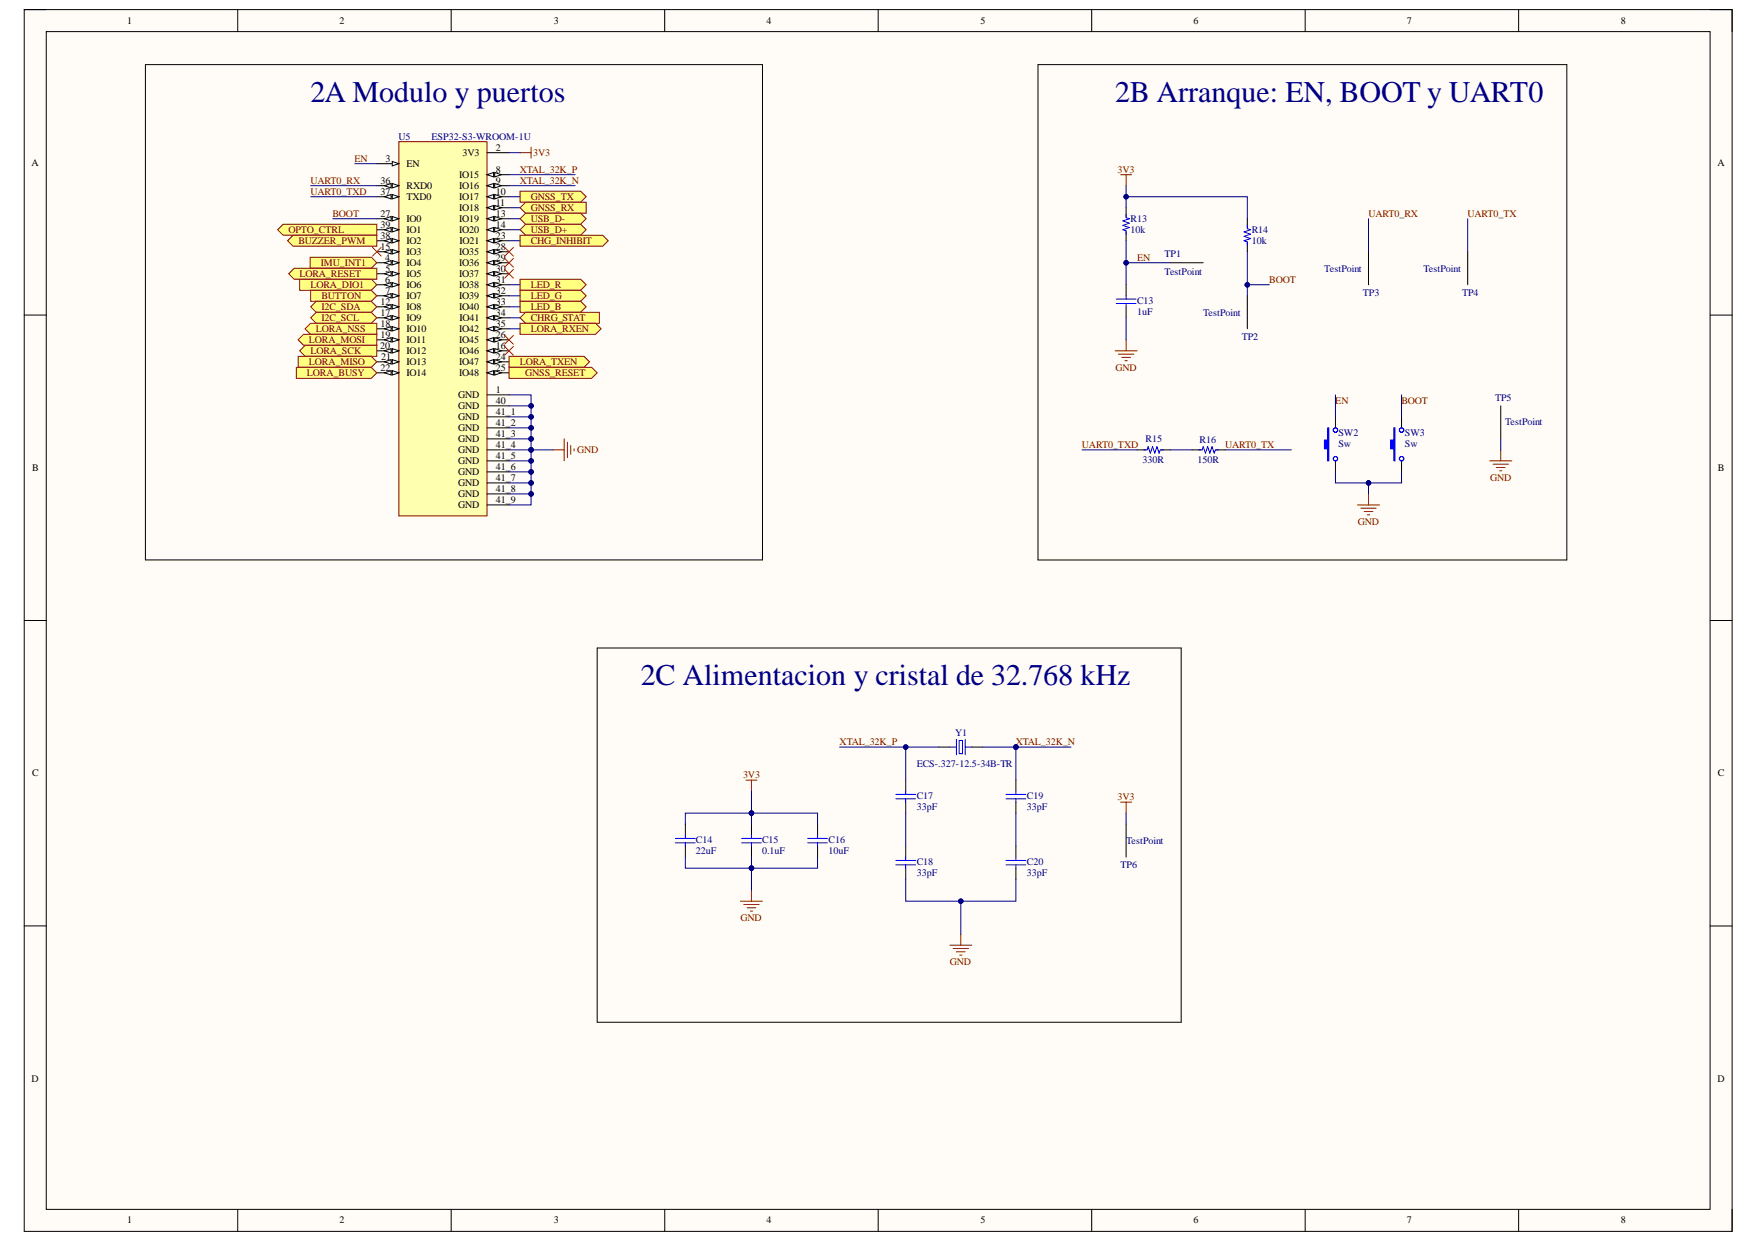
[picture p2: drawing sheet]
<svg xmlns="http://www.w3.org/2000/svg" width="297mm" height="210mm" viewBox="0 0 297 210" stroke-linecap="round" stroke-linejoin="round" font-family="sans-serif">
<defs><g id="words">
<g font-size="5.1" fill="#000080">
<text x="52.5" y="17.2">2A Modulo y puertos</text>
<text x="188.4" y="17.2">2B Arranque: EN, BOOT y UART0</text>
<text x="108.3" y="115.8">2C Alimentacion y cristal de 32.768 kHz</text>
</g>
<g font-size="1.7">
<text x="21.5" y="4.1">1</text>
<text x="57.4" y="4.1">2</text>
<text x="93.6" y="4.1">3</text>
<text x="129.5" y="4.1">4</text>
<text x="165.6" y="4.1">5</text>
<text x="201.7" y="4.1">6</text>
<text x="237.7" y="4.1">7</text>
<text x="273.8" y="4.1">8</text>
<text x="5.3" y="28">A</text>
<text x="65.1" y="27.3">3</text>
<text x="68.7" y="28.2">EN</text>
<text x="78.2" y="26.4">3V3</text>
<text x="83.8" y="25.4">2</text>
<text x="83.8" y="29.2">8</text>
<text x="290.2" y="28">A</text>
<text x="64.3" y="31">36</text>
<text x="64.3" y="32.9">37</text>
<text x="68.7" y="31.9">RXD0</text>
<text x="68.7" y="33.8">TXD0</text>
<text x="77.6" y="30.1">IO15</text>
<text x="77.6" y="31.9">IO16</text>
<text x="77.6" y="33.8">IO17</text>
<text x="77.6" y="35.7">IO18</text>
<text x="83.8" y="31">9</text>
<text x="83.8" y="32.9">10</text>
<text x="83.8" y="34.7">11</text>
<text x="64.3" y="36.6">27</text>
<text x="64.3" y="38.5">39</text>
<text x="64.3" y="40.3">38</text>
<text x="68.7" y="37.5">IO0</text>
<text x="68.7" y="39.4">IO1</text>
<text x="68.7" y="41.2">IO2</text>
<text x="77.6" y="37.5">IO19</text>
<text x="77.6" y="39.4">IO20</text>
<text x="77.7" y="41.2">IO21</text>
<text x="83.8" y="36.6">13</text>
<text x="83.8" y="38.5">14</text>
<text x="83.8" y="40.3">23</text>
<text x="64.3" y="42.2">15</text>
<text x="65.1" y="44">4</text>
<text x="65.1" y="47.8">6</text>
<text x="65.1" y="45.9">5</text>
<text x="68.7" y="43.1">IO3</text>
<text x="68.7" y="45">IO4</text>
<text x="68.7" y="46.8">IO5</text>
<text x="77.6" y="43.1">IO35</text>
<text x="77.6" y="45">IO36</text>
<text x="77.6" y="46.8">IO37</text>
<text x="83.8" y="42.2">28</text>
<text x="83.8" y="44">29</text>
<text x="83.8" y="45.9">30</text>
<text x="83.8" y="47.8">31</text>
<text x="64.3" y="51.5">12</text>
<text x="64.3" y="53.3">17</text>
<text x="65.1" y="49.6">7</text>
<text x="68.7" y="48.7">IO6</text>
<text x="68.7" y="50.5">IO7</text>
<text x="68.7" y="52.4">IO8</text>
<text x="77.6" y="48.7">IO38</text>
<text x="77.6" y="50.5">IO39</text>
<text x="77.6" y="52.4">IO40</text>
<text x="83.8" y="49.6">32</text>
<text x="83.8" y="51.5">33</text>
<text x="83.8" y="53.3">34</text>
<text x="64.2" y="58.9">20</text>
<text x="64.3" y="55.2">18</text>
<text x="64.3" y="57.1">19</text>
<text x="68.7" y="54.3">IO9</text>
<text x="68.7" y="56.1">IO10</text>
<text x="68.7" y="58">IO11</text>
<text x="68.7" y="59.8">IO12</text>
<text x="77.6" y="56.1">IO42</text>
<text x="77.6" y="58">IO45</text>
<text x="77.6" y="59.8">IO46</text>
<text x="77.7" y="54.3">IO41</text>
<text x="83.8" y="55.2">35</text>
<text x="83.8" y="57.1">26</text>
<text x="83.8" y="58.9">16</text>
<text x="64.3" y="62.6">22</text>
<text x="64.4" y="60.8">21</text>
<text x="68.7" y="61.7">IO13</text>
<text x="68.7" y="63.6">IO14</text>
<text x="77.6" y="61.7">IO47</text>
<text x="77.6" y="63.6">IO48</text>
<text x="83.8" y="60.8">24</text>
<text x="83.8" y="62.6">25</text>
<text x="77.4" y="67.3">GND</text>
<text x="77.4" y="69.1">GND</text>
<text x="77.4" y="71">GND</text>
<text x="83.8" y="66.4">1</text>
<text x="83.8" y="68.2">40</text>
<text x="83.8" y="70.1">41_1</text>
<text x="83.8" y="71.9">41_2</text>
<text x="77.4" y="72.9">GND</text>
<text x="77.4" y="74.7">GND</text>
<text x="77.4" y="76.6">GND</text>
<text x="83.8" y="73.8">41_3</text>
<text x="83.8" y="75.7">41_4</text>
<text x="83.8" y="77.5">41_5</text>
<text x="5.4" y="79.6">B</text>
<text x="77.4" y="78.4">GND</text>
<text x="77.4" y="80.3">GND</text>
<text x="77.4" y="82.2">GND</text>
<text x="83.8" y="79.4">41_6</text>
<text x="83.8" y="81.2">41_7</text>
<text x="83.8" y="83.1">41_8</text>
<text x="290.3" y="79.6">B</text>
<text x="77.4" y="84">GND</text>
<text x="77.4" y="85.9">GND</text>
<text x="83.8" y="84.9">41_9</text>
<text x="5.4" y="131.2">C</text>
<text x="290.3" y="131.2">C</text>
<text x="5.3" y="182.8">D</text>
<text x="290.2" y="182.8">D</text>
<text x="21.5" y="206.8">1</text>
<text x="57.4" y="206.8">2</text>
<text x="93.6" y="206.8">3</text>
<text x="129.5" y="206.8">4</text>
<text x="165.6" y="206.8">5</text>
<text x="201.7" y="206.8">6</text>
<text x="237.7" y="206.8">7</text>
<text x="273.8" y="206.8">8</text>
</g>
<g font-size="1.7" fill="#000080">
<text x="67.3" y="23.6">U5</text>
<text x="72.9" y="23.6">ESP32-S3-WROOM-1U</text>
<text x="191" y="39.4">10k</text>
<text x="191" y="37.5">R13</text>
<text x="211.5" y="41.2">10k</text>
<text x="211.5" y="39.4">R14</text>
<text x="196.8" y="43.4">TP1</text>
<text x="196.8" y="46.4">TestPoint</text>
<text x="223.8" y="45.9">TestPoint</text>
<text x="240.5" y="45.9">TestPoint</text>
<text x="192.1" y="53.2">1uF</text>
<text x="192.1" y="51.3">C13</text>
<text x="203.3" y="53.3">TestPoint</text>
<text x="230.3" y="50">TP3</text>
<text x="247" y="50">TP4</text>
<text x="209.8" y="57.4">TP2</text>
<text x="252.6" y="67.8">TP5</text>
<text x="254.3" y="71.8">TestPoint</text>
<text x="193.6" y="74.7">R15</text>
<text x="202.7" y="74.9">R16</text>
<text x="226.1" y="73.6">SW2</text>
<text x="226.1" y="75.5">Sw</text>
<text x="237.4" y="73.6">SW3</text>
<text x="237.4" y="75.5">Sw</text>
<text x="193.1" y="78.3">330R</text>
<text x="202.4" y="78.3">150R</text>
<text x="161.4" y="124.4">Y1</text>
<text x="154.9" y="129.6">ECS-.327-12.5-34B-TR</text>
<text x="154.9" y="136.8">33pF</text>
<text x="154.9" y="135">C17</text>
<text x="173.5" y="136.8">33pF</text>
<text x="173.5" y="135">C19</text>
<text x="117.6" y="142.4">C14</text>
<text x="128.8" y="142.4">C15</text>
<text x="140" y="142.4">C16</text>
<text x="190.3" y="142.6">TestPoint</text>
<text x="117.6" y="144.3">22uF</text>
<text x="128.8" y="144.3">0.1uF</text>
<text x="140" y="144.3">10uF</text>
<text x="154.9" y="148">33pF</text>
<text x="154.9" y="146.1">C18</text>
<text x="173.5" y="148">33pF</text>
<text x="173.5" y="146.1">C20</text>
<text x="189.3" y="146.7">TP6</text>
</g>
<g font-size="1.7" fill="#800000">
<text x="59.9" y="27.3">EN</text>
<text x="87.8" y="29.2">XTAL_32K_P</text>
<text x="90.1" y="26.4">3V3</text>
<text x="188.8" y="29.2">3V3</text>
<text x="52.5" y="31">UART0_RX</text>
<text x="52.5" y="32.9">UART0_TXD</text>
<text x="87.8" y="31">XTAL_32K_N</text>
<text x="89.7" y="33.8">GNSS_TX</text>
<text x="89.7" y="35.7">GNSS_RX</text>
<text x="48.7" y="39.4">OPTO_CTRL</text>
<text x="50.4" y="41.2">BUZZER_PWM</text>
<text x="56.2" y="36.6">BOOT</text>
<text x="89.7" y="39.4">USB_D+</text>
<text x="89.7" y="41.2">CHG_INHIBIT</text>
<text x="89.7" y="37.5">USB_D-</text>
<text x="231.2" y="36.6">UART0_RX</text>
<text x="248" y="36.6">UART0_TX</text>
<text x="50.6" y="46.8">LORA_RESET</text>
<text x="54.2" y="45">IMU_INT1</text>
<text x="192.1" y="44">EN</text>
<text x="214.5" y="47.8">BOOT</text>
<text x="52.5" y="48.7">LORA_DIO1</text>
<text x="54.3" y="50.5">BUTTON</text>
<text x="54.3" y="52.4">I2C_SDA</text>
<text x="89.7" y="48.7">LED_R</text>
<text x="89.7" y="50.5">LED_G</text>
<text x="89.7" y="52.4">LED_B</text>
<text x="52.2" y="58">LORA_MOSI</text>
<text x="52.5" y="59.8">LORA_SCK</text>
<text x="53.4" y="56.1">LORA_NSS</text>
<text x="54.3" y="54.3">I2C_SCL</text>
<text x="89.7" y="54.3">CHRG_STAT</text>
<text x="89.7" y="56.1">LORA_RXEN</text>
<text x="51.9" y="63.6">LORA_BUSY</text>
<text x="52.2" y="61.7">LORA_MISO</text>
<text x="87.8" y="61.7">LORA_TXEN</text>
<text x="88.7" y="63.6">GNSS_RESET</text>
<text x="188.5" y="62.6">GND</text>
<text x="225.6" y="68.2">EN</text>
<text x="236.8" y="68.2">BOOT</text>
<text x="97.5" y="76.6">GND</text>
<text x="182.8" y="75.7">UART0_TXD</text>
<text x="207" y="75.7">UART0_TX</text>
<text x="251.8" y="81.2">GND</text>
<text x="229.4" y="88.7">GND</text>
<text x="141.9" y="125.9">XTAL_32K_P</text>
<text x="171.6" y="125.9">XTAL_32K_N</text>
<text x="125.5" y="131.4">3V3</text>
<text x="188.8" y="135.2">3V3</text>
<text x="125.1" y="155.6">GND</text>
<text x="160.5" y="163.1">GND</text>
</g>
</g></defs>
<path d="M4.1 1.6h288.6v206.5h-288.6z" fill-rule="evenodd" fill="#fffcf8"/>
<path d="M4.1 1.6h288.6v206.5h-288.6z" fill="none" stroke="#000" stroke-width=".17"/>
<path d="M7.8 5.3h281.1v199.1h-281.1z" fill-rule="evenodd" fill="#fffcf8"/>
<g fill="none" stroke="#000" stroke-width=".17">
<path d="M4.1 1.6h3.7M7.8 5.3h281.1v199.1h-281.1zM40.2 1.6v3.7M76.2 1.6v3.7M112.3 1.6v3.7M148.4 1.6v3.7M184.5 1.6v3.7M220.5 1.6v3.7M256.6 1.6v3.7M288.9 1.6h3.8v3.7M4.1 53.2h3.7M288.9 53.3h3.8"/>
<path d="M4.1 104.9h3.7M288.9 104.9h3.8M4.1 156.5h3.7M288.9 156.5h3.8M40.2 204.4v3.7M76.2 204.4v3.7M112.3 204.4v3.7M148.4 204.4v3.7M184.5 204.4v3.7M220.5 204.4v3.7M256.6 204.4v3.7M292.7 204.4v3.7"/>
</g>
<path d="M67.4 23.9h14.9v63.3h-14.9z" fill-rule="evenodd" fill="#ffffb0"/>
<path d="M67.4 23.9h14.9v63.3h-14.9z" fill="none" stroke="#800000" stroke-width=".17"/>
<path d="M63.7 27.7h3.7" fill="none" stroke="#000" stroke-width=".17"/>
<path d="M66.3 27.3l1.1 .4-1.1 .3z" fill="#f8fcff"/>
<path d="M63.7 31.4h3.7M66.3 27.3l1.1 .4-1.1 .3z" fill="none" stroke="#000" stroke-width=".17"/>
<path d="M66.3 31l1.1 .4-1.1 .4z" fill="#f8fcff"/>
<path d="M66.3 31l1.1 .4-1.1 .4z" fill="none" stroke="#000" stroke-width=".17"/>
<path d="M65 31.4l1.1-.4v.8z" fill="#f8fcff"/>
<path d="M63.7 33.2h3.7M65 31.4l1.1-.4v.8z" fill="none" stroke="#000" stroke-width=".17"/>
<path d="M66.3 32.9l1.1 .3-1.1 .4z" fill="#f8fcff"/>
<path d="M66.3 32.9l1.1 .3-1.1 .4z" fill="none" stroke="#000" stroke-width=".17"/>
<path d="M65 33.2l1.1-.3v.7z" fill="#f8fcff"/>
<path d="M63.7 37h3.7M65 33.2l1.1-.3v.7z" fill="none" stroke="#000" stroke-width=".17"/>
<path d="M66.3 36.6l1.1 .4-1.1 .3z" fill="#f8fcff"/>
<path d="M66.3 36.6l1.1 .4-1.1 .3z" fill="none" stroke="#000" stroke-width=".17"/>
<path d="M65 37l1.1-.4v.7z" fill="#f8fcff"/>
<path d="M63.7 38.8h3.7M65 37l1.1-.4v.7z" fill="none" stroke="#000" stroke-width=".17"/>
<path d="M66.3 38.5l1.1 .3-1.1 .4z" fill="#f8fcff"/>
<path d="M66.3 38.5l1.1 .3-1.1 .4z" fill="none" stroke="#000" stroke-width=".17"/>
<path d="M65 38.8l1.1-.3v.7z" fill="#f8fcff"/>
<path d="M65 38.8l1.1-.3v.7zM63.7 40.7h3.7" fill="none" stroke="#000" stroke-width=".17"/>
<path d="M66.3 40.3l1.1 .4-1.1 .4z" fill="#f8fcff"/>
<path d="M66.3 40.3l1.1 .4-1.1 .4z" fill="none" stroke="#000" stroke-width=".17"/>
<path d="M65 40.7l1.1-.4v.8z" fill="#f8fcff"/>
<path d="M63.7 42.5h3.7M65 40.7l1.1-.4v.8z" fill="none" stroke="#000" stroke-width=".17"/>
<path d="M66.3 42.2l1.1 .3-1.1 .4z" fill="#f8fcff"/>
<path d="M66.3 42.2l1.1 .3-1.1 .4z" fill="none" stroke="#000" stroke-width=".17"/>
<path d="M65 42.5l1.1-.3v.7z" fill="#f8fcff"/>
<path d="M63.7 44.4h3.7M65 42.5l1.1-.3v.7z" fill="none" stroke="#000" stroke-width=".17"/>
<path d="M66.3 44l1.1 .4-1.1 .4z" fill="#f8fcff"/>
<path d="M66.3 44l1.1 .4-1.1 .4z" fill="none" stroke="#000" stroke-width=".17"/>
<path d="M65 44.4l1.1-.4v.8z" fill="#f8fcff"/>
<path d="M63.7 46.3h3.7M65 44.4l1.1-.4v.8z" fill="none" stroke="#000" stroke-width=".17"/>
<path d="M66.3 45.9l1.1 .4-1.1 .3z" fill="#f8fcff"/>
<path d="M66.3 45.9l1.1 .4-1.1 .3z" fill="none" stroke="#000" stroke-width=".17"/>
<path d="M65 46.3l1.1-.4v.7z" fill="#f8fcff"/>
<path d="M63.7 48.1h3.7M65 46.3l1.1-.4v.7z" fill="none" stroke="#000" stroke-width=".17"/>
<path d="M66.3 47.8l1.1 .3-1.1 .4z" fill="#f8fcff"/>
<path d="M66.3 47.8l1.1 .3-1.1 .4z" fill="none" stroke="#000" stroke-width=".17"/>
<path d="M65 48.1l1.1-.3v.7z" fill="#f8fcff"/>
<path d="M63.7 50h3.7M65 48.1l1.1-.3v.7z" fill="none" stroke="#000" stroke-width=".17"/>
<path d="M66.3 49.6l1.1 .4-1.1 .4z" fill="#f8fcff"/>
<path d="M66.3 49.6l1.1 .4-1.1 .4z" fill="none" stroke="#000" stroke-width=".17"/>
<path d="M65 50l1.1-.4v.8z" fill="#f8fcff"/>
<path d="M63.7 51.9h3.7M65 50l1.1-.4v.8z" fill="none" stroke="#000" stroke-width=".17"/>
<path d="M66.3 51.5l1.1 .4-1.1 .3z" fill="#f8fcff"/>
<path d="M66.3 51.5l1.1 .4-1.1 .3z" fill="none" stroke="#000" stroke-width=".17"/>
<path d="M65 51.9l1.1-.4v.7z" fill="#f8fcff"/>
<path d="M63.7 53.7h3.7M65 51.9l1.1-.4v.7z" fill="none" stroke="#000" stroke-width=".17"/>
<path d="M66.3 53.3l1.1 .4-1.1 .4z" fill="#f8fcff"/>
<path d="M66.3 53.3l1.1 .4-1.1 .4z" fill="none" stroke="#000" stroke-width=".17"/>
<path d="M65 53.7l1.1-.4v.8z" fill="#f8fcff"/>
<path d="M63.7 55.6h3.7M65 53.7l1.1-.4v.8z" fill="none" stroke="#000" stroke-width=".17"/>
<path d="M66.3 55.2l1.1 .4-1.1 .3z" fill="#f8fcff"/>
<path d="M66.3 55.2l1.1 .4-1.1 .3z" fill="none" stroke="#000" stroke-width=".17"/>
<path d="M65 55.6l1.1-.4v.7z" fill="#f8fcff"/>
<path d="M63.7 57.4h3.7M65 55.6l1.1-.4v.7z" fill="none" stroke="#000" stroke-width=".17"/>
<path d="M66.3 57.1l1.1 .3-1.1 .4z" fill="#f8fcff"/>
<path d="M66.3 57.1l1.1 .3-1.1 .4z" fill="none" stroke="#000" stroke-width=".17"/>
<path d="M65 57.4l1.1-.3v.7z" fill="#f8fcff"/>
<path d="M63.7 59.3h3.7M65 57.4l1.1-.3v.7z" fill="none" stroke="#000" stroke-width=".17"/>
<path d="M66.3 58.9l1.1 .4-1.1 .4z" fill="#f8fcff"/>
<path d="M66.3 58.9l1.1 .4-1.1 .4z" fill="none" stroke="#000" stroke-width=".17"/>
<path d="M65 59.3l1.1-.4v.8z" fill="#f8fcff"/>
<path d="M65 59.3l1.1-.4v.8zM63.7 61.1h3.7" fill="none" stroke="#000" stroke-width=".17"/>
<path d="M66.3 60.8l1.1 .3-1.1 .4z" fill="#f8fcff"/>
<path d="M66.3 60.8l1.1 .3-1.1 .4z" fill="none" stroke="#000" stroke-width=".17"/>
<path d="M65 61.1l1.1-.3v.7z" fill="#f8fcff"/>
<path d="M63.7 63h3.7M65 61.1l1.1-.3v.7z" fill="none" stroke="#000" stroke-width=".17"/>
<path d="M66.3 62.6l1.1 .4-1.1 .4z" fill="#f8fcff"/>
<path d="M66.3 62.6l1.1 .4-1.1 .4z" fill="none" stroke="#000" stroke-width=".17"/>
<path d="M65 63l1.1-.4v.8z" fill="#f8fcff"/>
<path d="M82.3 25.8h3.7M82.3 29.5h3.7M65 63l1.1-.4v.8z" fill="none" stroke="#000" stroke-width=".17"/>
<path d="M82.3 29.5l1.1-.3v.7z" fill="#f8fcff"/>
<path d="M82.3 29.5l1.1-.3v.7z" fill="none" stroke="#000" stroke-width=".17"/>
<path d="M83.6 29.2l1.1 .3-1.1 .4z" fill="#f8fcff"/>
<path d="M82.3 31.4h3.7M83.6 29.2l1.1 .3-1.1 .4z" fill="none" stroke="#000" stroke-width=".17"/>
<path d="M82.3 31.4l1.1-.4v.8z" fill="#f8fcff"/>
<path d="M82.3 31.4l1.1-.4v.8z" fill="none" stroke="#000" stroke-width=".17"/>
<path d="M83.6 31l1.1 .4-1.1 .4z" fill="#f8fcff"/>
<path d="M82.3 33.2h3.7M83.6 31l1.1 .4-1.1 .4z" fill="none" stroke="#000" stroke-width=".17"/>
<path d="M82.3 33.2l1.1-.3v.7z" fill="#f8fcff"/>
<path d="M82.3 33.2l1.1-.3v.7z" fill="none" stroke="#000" stroke-width=".17"/>
<path d="M83.6 32.9l1.1 .3-1.1 .4z" fill="#f8fcff"/>
<path d="M82.3 35.1h3.7M83.6 32.9l1.1 .3-1.1 .4z" fill="none" stroke="#000" stroke-width=".17"/>
<path d="M82.3 35.1l1.1-.4v.8z" fill="#f8fcff"/>
<path d="M82.3 35.1l1.1-.4v.8z" fill="none" stroke="#000" stroke-width=".17"/>
<path d="M83.6 34.7l1.1 .4-1.1 .4z" fill="#f8fcff"/>
<path d="M82.3 37h3.7M83.6 34.7l1.1 .4-1.1 .4z" fill="none" stroke="#000" stroke-width=".17"/>
<path d="M82.3 37l1.1-.4v.7z" fill="#f8fcff"/>
<path d="M82.3 37l1.1-.4v.7z" fill="none" stroke="#000" stroke-width=".17"/>
<path d="M83.6 36.6l1.1 .4-1.1 .3z" fill="#f8fcff"/>
<path d="M82.3 38.8h3.7M83.6 36.6l1.1 .4-1.1 .3z" fill="none" stroke="#000" stroke-width=".17"/>
<path d="M82.3 38.8l1.1-.3v.7z" fill="#f8fcff"/>
<path d="M82.3 38.8l1.1-.3v.7z" fill="none" stroke="#000" stroke-width=".17"/>
<path d="M83.6 38.5l1.1 .3-1.1 .4z" fill="#f8fcff"/>
<path d="M83.6 38.5l1.1 .3-1.1 .4zM82.3 40.7h3.7" fill="none" stroke="#000" stroke-width=".17"/>
<path d="M82.3 40.7l1.1-.4v.8z" fill="#f8fcff"/>
<path d="M82.3 40.7l1.1-.4v.8z" fill="none" stroke="#000" stroke-width=".17"/>
<path d="M83.6 40.3l1.1 .4-1.1 .4z" fill="#f8fcff"/>
<path d="M82.3 42.5h3.7M83.6 40.3l1.1 .4-1.1 .4z" fill="none" stroke="#000" stroke-width=".17"/>
<path d="M82.3 42.5l1.1-.3v.7z" fill="#f8fcff"/>
<path d="M82.3 42.5l1.1-.3v.7z" fill="none" stroke="#000" stroke-width=".17"/>
<path d="M83.6 42.2l1.1 .3-1.1 .4z" fill="#f8fcff"/>
<path d="M82.3 44.4h3.7M83.6 42.2l1.1 .3-1.1 .4z" fill="none" stroke="#000" stroke-width=".17"/>
<path d="M82.3 44.4l1.1-.4v.8z" fill="#f8fcff"/>
<path d="M82.3 44.4l1.1-.4v.8z" fill="none" stroke="#000" stroke-width=".17"/>
<path d="M83.6 44l1.1 .4-1.1 .4z" fill="#f8fcff"/>
<path d="M82.3 46.3h3.7M83.6 44l1.1 .4-1.1 .4z" fill="none" stroke="#000" stroke-width=".17"/>
<path d="M82.3 46.3l1.1-.4v.7z" fill="#f8fcff"/>
<path d="M82.3 46.3l1.1-.4v.7z" fill="none" stroke="#000" stroke-width=".17"/>
<path d="M83.6 45.9l1.1 .4-1.1 .3z" fill="#f8fcff"/>
<path d="M82.3 48.1h3.7M83.6 45.9l1.1 .4-1.1 .3z" fill="none" stroke="#000" stroke-width=".17"/>
<path d="M82.3 48.1l1.1-.3v.7z" fill="#f8fcff"/>
<path d="M82.3 48.1l1.1-.3v.7z" fill="none" stroke="#000" stroke-width=".17"/>
<path d="M83.6 47.8l1.1 .3-1.1 .4z" fill="#f8fcff"/>
<path d="M82.3 50h3.7M83.6 47.8l1.1 .3-1.1 .4z" fill="none" stroke="#000" stroke-width=".17"/>
<path d="M82.3 50l1.1-.4v.8z" fill="#f8fcff"/>
<path d="M82.3 50l1.1-.4v.8z" fill="none" stroke="#000" stroke-width=".17"/>
<path d="M83.6 49.6l1.1 .4-1.1 .4z" fill="#f8fcff"/>
<path d="M82.3 51.9h3.7M83.6 49.6l1.1 .4-1.1 .4z" fill="none" stroke="#000" stroke-width=".17"/>
<path d="M82.3 51.9l1.1-.4v.7z" fill="#f8fcff"/>
<path d="M82.3 51.9l1.1-.4v.7z" fill="none" stroke="#000" stroke-width=".17"/>
<path d="M83.6 51.5l1.1 .4-1.1 .3z" fill="#f8fcff"/>
<path d="M82.3 53.7h3.7M83.6 51.5l1.1 .4-1.1 .3z" fill="none" stroke="#000" stroke-width=".17"/>
<path d="M82.3 53.7l1.1-.4v.8z" fill="#f8fcff"/>
<path d="M82.3 53.7l1.1-.4v.8z" fill="none" stroke="#000" stroke-width=".17"/>
<path d="M83.6 53.3l1.1 .4-1.1 .4z" fill="#f8fcff"/>
<path d="M82.3 55.6h3.7M83.6 53.3l1.1 .4-1.1 .4z" fill="none" stroke="#000" stroke-width=".17"/>
<path d="M82.3 55.6l1.1-.4v.7z" fill="#f8fcff"/>
<path d="M82.3 55.6l1.1-.4v.7z" fill="none" stroke="#000" stroke-width=".17"/>
<path d="M83.6 55.2l1.1 .4-1.1 .3z" fill="#f8fcff"/>
<path d="M82.3 57.4h3.7M83.6 55.2l1.1 .4-1.1 .3z" fill="none" stroke="#000" stroke-width=".17"/>
<path d="M82.3 57.4l1.1-.3v.7z" fill="#f8fcff"/>
<path d="M82.3 57.4l1.1-.3v.7z" fill="none" stroke="#000" stroke-width=".17"/>
<path d="M83.6 57.1l1.1 .3-1.1 .4z" fill="#f8fcff"/>
<path d="M82.3 59.3h3.7M83.6 57.1l1.1 .3-1.1 .4z" fill="none" stroke="#000" stroke-width=".17"/>
<path d="M82.3 59.3l1.1-.4v.8z" fill="#f8fcff"/>
<path d="M82.3 59.3l1.1-.4v.8z" fill="none" stroke="#000" stroke-width=".17"/>
<path d="M83.6 58.9l1.1 .4-1.1 .4z" fill="#f8fcff"/>
<path d="M83.6 58.9l1.1 .4-1.1 .4zM82.3 61.1h3.7" fill="none" stroke="#000" stroke-width=".17"/>
<path d="M82.3 61.1l1.1-.3v.7z" fill="#f8fcff"/>
<path d="M82.3 61.1l1.1-.3v.7z" fill="none" stroke="#000" stroke-width=".17"/>
<path d="M83.6 60.8l1.1 .3-1.1 .4z" fill="#f8fcff"/>
<path d="M82.3 63h3.7M83.6 60.8l1.1 .3-1.1 .4z" fill="none" stroke="#000" stroke-width=".17"/>
<path d="M82.3 63l1.1-.4v.8z" fill="#f8fcff"/>
<path d="M82.3 63l1.1-.4v.8z" fill="none" stroke="#000" stroke-width=".17"/>
<path d="M83.6 62.6l1.1 .4-1.1 .4z" fill="#f8fcff"/>
<g fill="none" stroke="#000" stroke-width=".17">
<path d="M82.3 66.7h3.7M82.3 68.6h3.7M82.3 70.5h3.7M82.3 72.3h3.7M82.3 74.2h3.7M82.3 76h3.7M82.3 77.9h3.7M82.3 79.8h3.7M83.6 62.6l1.1 .4-1.1 .4zM82.3 81.6h3.7M82.3 83.5h3.7M82.3 85.3h3.7"/>
<path d="M115.8 139.3v1.8M127 139.3v1.8M138.1 139.3v1.8M115.8 143v1.9M127 143v1.9M138.1 143v1.9"/>
</g>
<path d="M93.5 76h1.8M95.3 74.2v3.7M95.9 74.7v2.6M96.4 75.3v1.5M97 75.8v.4M126 131.8h1.9M127 131.8v1.9M125.1 152.3h3.7M125.7 152.9h2.6M126.2 153.4h1.5M126.8 154h.4M127 150.4v1.9" fill="none" stroke="#800000" stroke-width=".17"/>
<path d="M114.1 141.7h3.4M114.1 142.4h3.4M115.8 141.1v.6M115.8 142.4v.6M125.3 141.7h3.3M125.3 142.4h3.3M127 141.1v.6M127 142.4v.6M136.5 141.7h3.3M136.5 142.4h3.3M138.1 141.1v.6M138.1 142.4v.6" fill="none" stroke="#00f" stroke-width=".17"/>
<path d="M62.9 41.8l1.5 1.5M64.4 41.8l-1.5 1.5M85.3 41.8l1.5 1.5M85.3 43.7l1.5 1.5M85.3 45.5l1.5 1.5M85.3 56.7l1.5 1.5M85.3 58.5l1.5 1.5M86.8 41.8l-1.5 1.5M86.8 43.7l-1.5 1.5M86.8 45.5l-1.5 1.5M86.8 56.7l-1.5 1.5M86.8 58.5l-1.5 1.5" fill="none" stroke="#f00" stroke-width=".17"/>
<path d="M46.9 38.8l.9-.9h15.9v1.9h-15.9z" fill-rule="evenodd" fill="#ffff80"/>
<path d="M46.9 38.8l.9-.9h15.9v1.9h-15.9z" fill="none" stroke="#800000" stroke-width=".17"/>
<path d="M48.6 40.7l.9-.9h14.2v1.8h-14.2z" fill-rule="evenodd" fill="#ffff80"/>
<path d="M48.6 40.7l.9-.9h14.2v1.8h-14.2z" fill="none" stroke="#800000" stroke-width=".17"/>
<path d="M52.4 43.5h10.3l1 .9-1 .9h-10.3z" fill-rule="evenodd" fill="#ffff80"/>
<path d="M52.4 43.5h10.3l1 .9-1 .9h-10.3z" fill="none" stroke="#800000" stroke-width=".17"/>
<path d="M48.8 46.3l.9-1h14v1.9h-14z" fill-rule="evenodd" fill="#ffff80"/>
<path d="M48.8 46.3l.9-1h14v1.9h-14z" fill="none" stroke="#800000" stroke-width=".17"/>
<path d="M50.6 47.2h12.1l1 .9-1 1h-12.1z" fill-rule="evenodd" fill="#ffff80"/>
<path d="M50.6 47.2h12.1l1 .9-1 1h-12.1z" fill="none" stroke="#800000" stroke-width=".17"/>
<path d="M52.5 49.1h10.2l1 .9-1 .9h-10.2z" fill-rule="evenodd" fill="#ffff80"/>
<path d="M52.5 49.1h10.2l1 .9-1 .9h-10.2z" fill="none" stroke="#800000" stroke-width=".17"/>
<path d="M52.5 51.9l.9-1h9.3l1 1-1 .9h-9.3z" fill-rule="evenodd" fill="#ffff80"/>
<path d="M52.5 51.9l.9-1h9.3l1 1-1 .9h-9.3z" fill="none" stroke="#800000" stroke-width=".17"/>
<path d="M52.5 53.7l.9-.9h9.3l1 .9-1 .9h-9.3z" fill-rule="evenodd" fill="#ffff80"/>
<path d="M52.5 53.7l.9-.9h9.3l1 .9-1 .9h-9.3z" fill="none" stroke="#800000" stroke-width=".17"/>
<path d="M51.5 55.6l1-1h11.2v1.9h-11.2z" fill-rule="evenodd" fill="#ffff80"/>
<path d="M51.5 55.6l1-1h11.2v1.9h-11.2z" fill="none" stroke="#800000" stroke-width=".17"/>
<path d="M50.4 57.4l.9-.9h12.4v1.9h-12.4z" fill-rule="evenodd" fill="#ffff80"/>
<path d="M50.4 57.4l.9-.9h12.4v1.9h-12.4z" fill="none" stroke="#800000" stroke-width=".17"/>
<path d="M50.6 59.3l1-.9h12.1v1.8h-12.1z" fill-rule="evenodd" fill="#ffff80"/>
<path d="M50.6 59.3l1-.9h12.1v1.8h-12.1z" fill="none" stroke="#800000" stroke-width=".17"/>
<path d="M50.4 60.2h12.3l1 .9-1 1h-12.3z" fill-rule="evenodd" fill="#ffff80"/>
<path d="M50.4 60.2h12.3l1 .9-1 1h-12.3z" fill="none" stroke="#800000" stroke-width=".17"/>
<path d="M50.1 62.1h12.6l1 .9-1 .9h-12.6z" fill-rule="evenodd" fill="#ffff80"/>
<path d="M50.1 62.1h12.6l1 .9-1 .9h-12.6z" fill="none" stroke="#800000" stroke-width=".17"/>
<path d="M87.9 32.3h10.2l.9 .9-.9 1h-10.2z" fill-rule="evenodd" fill="#ffff80"/>
<path d="M87.9 32.3h10.2l.9 .9-.9 1h-10.2z" fill="none" stroke="#800000" stroke-width=".17"/>
<path d="M87.9 35.1l.9-.9h10.2v1.8h-10.2z" fill-rule="evenodd" fill="#ffff80"/>
<path d="M87.9 35.1l.9-.9h10.2v1.8h-10.2z" fill="none" stroke="#800000" stroke-width=".17"/>
<path d="M87.9 38.8l.9-.9h9.3l.9 .9-.9 1h-9.3z" fill-rule="evenodd" fill="#ffff80"/>
<path d="M87.9 38.8l.9-.9h9.3l.9 .9-.9 1h-9.3z" fill="none" stroke="#800000" stroke-width=".17"/>
<path d="M87.9 39.8h13.9l1 .9-1 .9h-13.9z" fill-rule="evenodd" fill="#ffff80"/>
<path d="M87.9 39.8h13.9l1 .9-1 .9h-13.9z" fill="none" stroke="#800000" stroke-width=".17"/>
<path d="M87.9 47.2h10.2l.9 .9-.9 1h-10.2z" fill-rule="evenodd" fill="#ffff80"/>
<path d="M87.9 47.2h10.2l.9 .9-.9 1h-10.2z" fill="none" stroke="#800000" stroke-width=".17"/>
<path d="M87.9 49.1h10.2l.9 .9-.9 .9h-10.2z" fill-rule="evenodd" fill="#ffff80"/>
<path d="M87.9 49.1h10.2l.9 .9-.9 .9h-10.2z" fill="none" stroke="#800000" stroke-width=".17"/>
<path d="M87.9 50.9h10.2l.9 1-.9 .9h-10.2z" fill-rule="evenodd" fill="#ffff80"/>
<path d="M87.9 50.9h10.2l.9 1-.9 .9h-10.2z" fill="none" stroke="#800000" stroke-width=".17"/>
<path d="M87.9 53.7l.9-.9h12.5v1.8h-12.5z" fill-rule="evenodd" fill="#ffff80"/>
<path d="M87.9 53.7l.9-.9h12.5v1.8h-12.5z" fill="none" stroke="#800000" stroke-width=".17"/>
<path d="M87.9 54.6h12.7l1 1-1 .9h-12.7z" fill-rule="evenodd" fill="#ffff80"/>
<path d="M87.9 54.6h12.7l1 1-1 .9h-12.7z" fill="none" stroke="#800000" stroke-width=".17"/>
<path d="M86 60.2h12.7l.9 .9-.9 1h-12.7z" fill-rule="evenodd" fill="#ffff80"/>
<path d="M86 60.2h12.7l.9 .9-.9 1h-12.7z" fill="none" stroke="#800000" stroke-width=".17"/>
<path d="M87.9 37l.9-1h9.3l.9 1-.9 .9h-9.3z" fill-rule="evenodd" fill="#ffff80"/>
<path d="M87.9 37l.9-1h9.3l.9 1-.9 .9h-9.3z" fill="none" stroke="#800000" stroke-width=".17"/>
<g fill="none" stroke="#00f" stroke-width=".17">
<path d="M151.4 135h3.3M151.4 134.3h3.3M153 133.7v.6M153 135v.6M160.5 126.3h1.1M161.6 125v2.6M162.1 125.1h.5v2.3h-.5zM163.1 126.3h1.1M163.1 125v2.6M170 135h3.3M170 134.3h3.3M171.6 133.7v.6"/>
<path d="M171.6 135v.6M151.4 146.2h3.3M151.4 145.4h3.3M153 144.9v.5M153 146.2v.5M170 146.2h3.3M170 145.4h3.3M171.6 144.9v.5M171.6 146.2v.5"/>
</g>
<path d="M248 42.5v5.6M153 131.8v1.9M153 135.6v1.8M158.6 126.3h1.9M164.2 126.3h1.9M171.6 131.8v1.9M171.6 135.6v1.8M153 143v1.9M153 146.7v1.9M171.6 143v1.9M171.6 146.7v1.9" fill="none" stroke="#000" stroke-width=".17"/>
<circle cx="171.7" cy="126.3" r=".37" fill="#000080"/>
<circle cx="171.7" cy="126.3" r=".37" fill="none" stroke="#000080" stroke-width=".17"/>
<g fill="none" stroke="#800000" stroke-width=".17">
<path d="M189.3 29.5h1.9M190.3 29.5v1.9M188.4 59.3h3.7M189 59.9h2.6M190.3 57.4v1.9M189.5 60.4h1.5M190.1 61h.4M251.7 77.9h3.7M252.3 78.5h2.6M252.8 79h1.5M253.4 79.6h.4M253.6 76v1.9"/>
<path d="M160.5 159.7h3.7M162.3 157.9v1.8M161 160.3h2.6M161.6 160.9h1.5M162.2 161.4h.3"/>
</g>
<g fill="none" stroke="#000" stroke-width=".17">
<path d="M24.6 10.9h104.2v83.7h-104.2zM175.4 10.9h89.3v83.7h-89.3zM190.3 35.1v1.5M190.3 39.2v1.5M210.8 37v1.5M190.3 48.1v1.9M190.3 51.9v1.8M197.7 44.4h5.6M210.8 41.1v1.4M210.8 50v5.6M231.2 42.5v5.6M192.1 76h1.5"/>
<path d="M196.2 76h1.5M201.4 76h1.5M205.5 76h1.5M225.6 70.5v1.8M225.6 77.9v1.9M253.6 68.6v5.6M100.9 109.5h98.7v63.3h-98.7z"/>
</g>
<path d="M190.3 36.2v.6l.5 .2-1.1 .3 1.1 .4-1.1 .4 1.1 .4-1.1 .3 .6 .2v.6M210.8 38.1v.5l.5 .2-1.1 .4 1.1 .4-1.1 .3 1.1 .4-1.1 .4 .6 .2v.5M188.6 51.3h3.3M188.6 50.5h3.3M190.3 50v.5M190.3 51.3v.6M193.3 76h.5l.2-.5 .4 1.1 .3-1.1 .4 1.1 .4-1.1 .4 1.1 .1-.6h.6M202.6 76h.5l.2-.5 .4 1.1 .4-1.1 .3 1.1 .4-1.1 .4 1.1 .2-.6h.5" fill="none" stroke="#00f" stroke-width=".17"/>
<path d="M224.3 72.3h.2v5.6h-.2v-2h-.5v-1.5h.5z" fill-rule="evenodd" fill="#00f"/>
<g fill="none" stroke="#00f" stroke-width=".17">
<path d="M224.3 72.3h.2v5.6h-.2v-2h-.5v-1.5h.5z"/>
<circle cx="225.6" cy="72.7" r=".37"/>
<circle cx="225.6" cy="77.5" r=".37"/>
</g>
<path d="M236.8 70.5v1.8M236.8 77.9v1.9" fill="none" stroke="#000" stroke-width=".17"/>
<path d="M235.5 72.3h.2v5.6h-.2v-2h-.6v-1.5h.6z" fill-rule="evenodd" fill="#00f"/>
<g fill="none" stroke="#00f" stroke-width=".17">
<path d="M235.5 72.3h.2v5.6h-.2v-2h-.6v-1.5h.6z"/>
<circle cx="236.8" cy="77.5" r=".37"/>
<circle cx="236.8" cy="72.7" r=".37"/>
<circle cx="236.8" cy="72.7" r=".38"/>
</g>
<path d="M229.4 85.3h3.7M229.9 85.9h2.6M230.5 86.4h1.5M231 87h.4M231.2 83.5v1.8" fill="none" stroke="#800000" stroke-width=".17"/>
<path d="M86 62.1h14l.9 .9-.9 .9h-14z" fill-rule="evenodd" fill="#ffff80"/>
<path d="M86 62.1h14l.9 .9-.9 .9h-14z" fill="none" stroke="#800000" stroke-width=".17"/>
<path d="M115.8 139.3v-1.9h22.3v1.9" fill="none" stroke="#000080" stroke-width=".17"/>
<circle cx="127" cy="137.4" r=".37" fill="#000080"/>
<g fill="none" stroke="#000080" stroke-width=".17">
<path d="M115.8 144.9v1.8h22.3v-1.8"/>
<circle cx="127" cy="137.4" r=".37"/>
</g>
<circle cx="127" cy="146.7" r=".37" fill="#000080"/>
<g fill="none" stroke="#000080" stroke-width=".17">
<path d="M127 137.4v1.9"/>
<circle cx="127" cy="146.7" r=".37"/>
</g>
<circle cx="127" cy="137.4" r=".37" fill="#000080"/>
<g fill="none" stroke="#000080" stroke-width=".17">
<path d="M127 133.7v3.7"/>
<circle cx="127" cy="137.4" r=".37"/>
</g>
<circle cx="127" cy="137.4" r=".37" fill="#000080"/>
<g fill="none" stroke="#000080" stroke-width=".17">
<path d="M127 144.9v1.8"/>
<circle cx="127" cy="137.4" r=".37"/>
</g>
<circle cx="127" cy="146.7" r=".37" fill="#000080"/>
<g fill="none" stroke="#000080" stroke-width=".17">
<path d="M127 146.7v3.7"/>
<circle cx="127" cy="146.7" r=".37"/>
</g>
<circle cx="127" cy="146.7" r=".37" fill="#000080"/>
<g fill="none" stroke="#000080" stroke-width=".17">
<path d="M52.5 31.4h11.2M52.5 33.2h11.2M56.2 37h7.5M59.9 27.7h3.8M86 66.7h3.7v18.6h-3.7"/>
<circle cx="127" cy="146.7" r=".37"/>
</g>
<circle cx="89.7" cy="68.6" r=".37" fill="#000080"/>
<circle cx="89.7" cy="68.6" r=".37" fill="none" stroke="#000080" stroke-width=".17"/>
<circle cx="89.7" cy="70.5" r=".37" fill="#000080"/>
<circle cx="89.7" cy="70.5" r=".37" fill="none" stroke="#000080" stroke-width=".17"/>
<circle cx="89.7" cy="72.3" r=".37" fill="#000080"/>
<circle cx="89.7" cy="72.3" r=".37" fill="none" stroke="#000080" stroke-width=".17"/>
<circle cx="89.7" cy="74.2" r=".37" fill="#000080"/>
<circle cx="89.7" cy="74.2" r=".37" fill="none" stroke="#000080" stroke-width=".17"/>
<circle cx="89.7" cy="76" r=".37" fill="#000080"/>
<circle cx="89.7" cy="76" r=".37" fill="none" stroke="#000080" stroke-width=".17"/>
<circle cx="89.7" cy="77.9" r=".37" fill="#000080"/>
<circle cx="89.7" cy="77.9" r=".37" fill="none" stroke="#000080" stroke-width=".17"/>
<circle cx="89.7" cy="79.8" r=".37" fill="#000080"/>
<circle cx="89.7" cy="79.8" r=".37" fill="none" stroke="#000080" stroke-width=".17"/>
<circle cx="89.7" cy="81.6" r=".37" fill="#000080"/>
<circle cx="89.7" cy="81.6" r=".37" fill="none" stroke="#000080" stroke-width=".17"/>
<circle cx="89.7" cy="83.5" r=".37" fill="#000080"/>
<g fill="none" stroke="#000080" stroke-width=".17">
<path d="M86 83.5h3.7"/>
<circle cx="89.7" cy="83.5" r=".37"/>
</g>
<circle cx="89.7" cy="83.5" r=".37" fill="#000080"/>
<g fill="none" stroke="#000080" stroke-width=".17">
<path d="M86 81.6h3.7"/>
<circle cx="89.7" cy="83.5" r=".37"/>
</g>
<circle cx="89.7" cy="81.6" r=".37" fill="#000080"/>
<g fill="none" stroke="#000080" stroke-width=".17">
<path d="M86 79.8h3.7"/>
<circle cx="89.7" cy="81.6" r=".37"/>
</g>
<circle cx="89.7" cy="79.8" r=".37" fill="#000080"/>
<g fill="none" stroke="#000080" stroke-width=".17">
<path d="M86 77.9h3.7"/>
<circle cx="89.7" cy="79.8" r=".37"/>
</g>
<circle cx="89.7" cy="77.9" r=".37" fill="#000080"/>
<g fill="none" stroke="#000080" stroke-width=".17">
<path d="M86 76h3.7"/>
<circle cx="89.7" cy="77.9" r=".37"/>
</g>
<circle cx="89.7" cy="76" r=".37" fill="#000080"/>
<g fill="none" stroke="#000080" stroke-width=".17">
<path d="M86 74.2h3.7"/>
<circle cx="89.7" cy="76" r=".37"/>
</g>
<circle cx="89.7" cy="74.2" r=".37" fill="#000080"/>
<g fill="none" stroke="#000080" stroke-width=".17">
<path d="M86 72.3h3.7"/>
<circle cx="89.7" cy="74.2" r=".37"/>
</g>
<circle cx="89.7" cy="72.3" r=".37" fill="#000080"/>
<g fill="none" stroke="#000080" stroke-width=".17">
<path d="M86 70.5h3.7"/>
<circle cx="89.7" cy="72.3" r=".37"/>
</g>
<circle cx="89.7" cy="70.5" r=".37" fill="#000080"/>
<g fill="none" stroke="#000080" stroke-width=".17">
<path d="M86 68.6h3.7"/>
<circle cx="89.7" cy="70.5" r=".37"/>
</g>
<circle cx="89.7" cy="68.6" r=".37" fill="#000080"/>
<g fill="none" stroke="#000080" stroke-width=".17">
<path d="M89.7 76h3.8"/>
<circle cx="89.7" cy="68.6" r=".37"/>
</g>
<circle cx="89.7" cy="76" r=".37" fill="#000080"/>
<g fill="none" stroke="#000080" stroke-width=".17">
<path d="M86 38.8h1.9M86 37h1.9M86 35.1h1.9M86 33.2h1.9M248 37v5.5M86 48.1h1.9M86 50h1.9M86 51.9h1.9M86 40.7h1.9M86 53.7h1.9M86 55.6h1.9M153 137.4v5.6"/>
<path d="M171.6 137.4v5.6M153 148.6v3.7h18.6v-3.7"/>
<circle cx="89.7" cy="76" r=".37"/>
</g>
<circle cx="162.3" cy="152.3" r=".37" fill="#000080"/>
<g fill="none" stroke="#000080" stroke-width=".17">
<path d="M141.9 126.3h16.7"/>
<circle cx="162.3" cy="152.3" r=".37"/>
</g>
<circle cx="153" cy="126.3" r=".37" fill="#000080"/>
<g fill="none" stroke="#000080" stroke-width=".17">
<path d="M153 126.3v5.5"/>
<circle cx="153" cy="126.3" r=".37"/>
</g>
<circle cx="153" cy="126.3" r=".37" fill="#000080"/>
<g fill="none" stroke="#000080" stroke-width=".17">
<path d="M166.1 126.3h14.9"/>
<circle cx="153" cy="126.3" r=".37"/>
</g>
<circle cx="171.7" cy="126.3" r=".37" fill="#000080"/>
<g fill="none" stroke="#000080" stroke-width=".17">
<path d="M171.6 126.3v5.5"/>
<circle cx="171.7" cy="126.3" r=".37"/>
</g>
<circle cx="171.7" cy="126.3" r=".37" fill="#000080"/>
<g fill="none" stroke="#000080" stroke-width=".17">
<path d="M162.3 152.3v5.6"/>
<circle cx="171.7" cy="126.3" r=".37"/>
</g>
<circle cx="162.3" cy="152.3" r=".37" fill="#000080"/>
<g fill="none" stroke="#000080" stroke-width=".17">
<path d="M190.3 31.4v3.7"/>
<circle cx="162.3" cy="152.3" r=".37"/>
</g>
<circle cx="190.3" cy="33.2" r=".37" fill="#000080"/>
<g fill="none" stroke="#000080" stroke-width=".17">
<path d="M190.3 40.7v3.7M190.3 53.7v3.7"/>
<circle cx="190.3" cy="33.2" r=".37"/>
</g>
<circle cx="190.3" cy="44.4" r=".37" fill="#000080"/>
<g fill="none" stroke="#000080" stroke-width=".17">
<path d="M197.7 44.4h-7.4v3.7"/>
<circle cx="190.3" cy="44.4" r=".37"/>
</g>
<circle cx="190.3" cy="44.4" r=".37" fill="#000080"/>
<g fill="none" stroke="#000080" stroke-width=".17">
<path d="M190.3 33.2h20.5v3.8"/>
<circle cx="190.3" cy="44.4" r=".37"/>
</g>
<circle cx="190.3" cy="33.2" r=".37" fill="#000080"/>
<g fill="none" stroke="#000080" stroke-width=".17">
<path d="M210.8 42.5v7.5"/>
<circle cx="190.3" cy="33.2" r=".37"/>
</g>
<circle cx="210.7" cy="48.1" r=".38" fill="#000080"/>
<g fill="none" stroke="#000080" stroke-width=".17">
<path d="M210.8 48.1h3.7"/>
<circle cx="210.7" cy="48.1" r=".38"/>
</g>
<circle cx="210.7" cy="48.1" r=".38" fill="#000080"/>
<g fill="none" stroke="#000080" stroke-width=".17">
<path d="M231.2 37v5.5M182.8 76h9.3M197.7 76h3.7M207 76h11.2M225.6 79.8v1.8h11.2v-1.8M253.6 74.2v1.8"/>
<circle cx="210.7" cy="48.1" r=".38"/>
</g>
<circle cx="231.2" cy="81.6" r=".37" fill="#000080"/>
<g fill="none" stroke="#000080" stroke-width=".17">
<path d="M231.2 81.6v1.9"/>
<circle cx="231.2" cy="81.6" r=".37"/>
</g>
<circle cx="231.2" cy="81.6" r=".37" fill="#000080"/>
<g fill="none" stroke="#000080" stroke-width=".17">
<path d="M86 29.5h11.2M86 31.4h11.2M86 25.8h1.9M225.6 66.7v3.8M236.8 66.7v3.8M190.3 137.4v1.9"/>
<circle cx="231.2" cy="81.6" r=".37"/>
</g>
<path d="M87.9 25.8h1.8M89.7 24.9v1.8M189.3 135.6h1.9M190.3 135.6v1.8" fill="none" stroke="#800000" stroke-width=".17"/>
<path d="M190.3 139.3v5.6" fill="none" stroke="#000" stroke-width=".17"/>
<use href="#words"/>
</svg>
